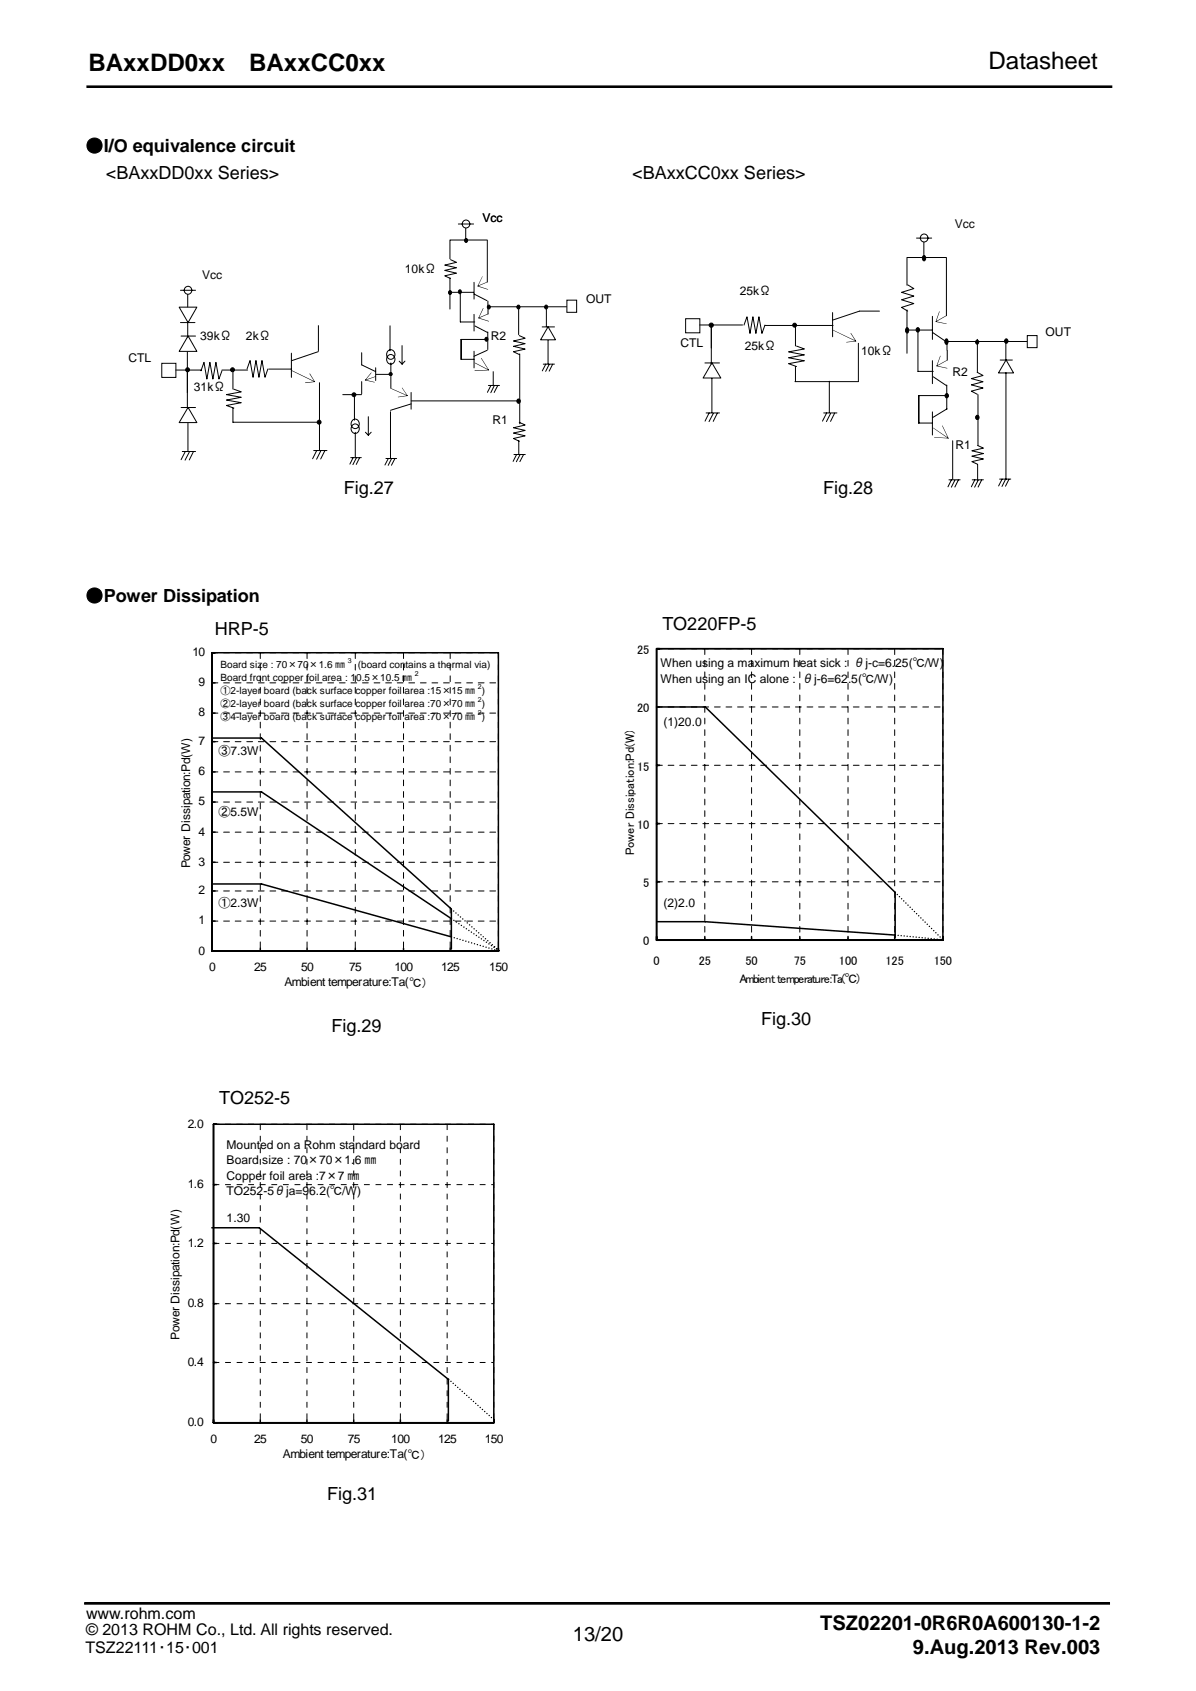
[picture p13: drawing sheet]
<svg xmlns="http://www.w3.org/2000/svg" width="210mm" height="297mm" viewBox="0 0 210 297" stroke-linecap="round" stroke-linejoin="round" font-family="sans-serif">
<defs><g id="words">
<g font-size="4.2">
<text x="15.5" y="12.4">BAxxDD0xx</text>
<text x="43.8" y="12.4">BAxxCC0xx</text>
<text x="173.6" y="12.1">Datasheet</text>
</g>
<g font-size="3.5">
<text x="144" y="286.3">TSZ02201-0R6R0A600130-1-2</text>
<text x="100.6" y="288.2">13/20</text>
<text x="160.3" y="290.5">9.Aug.2013 Rev.003</text>
</g>
<g font-size="3.2">
<text x="15" y="26.7">●I/O equivalence circuit</text>
<text x="18.6" y="31.4">&lt;BAxxDD0xx Series&gt;</text>
<text x="111" y="31.4">&lt;BAxxCC0xx Series&gt;</text>
<text x="60.4" y="86.8">Fig.27</text>
<text x="144.5" y="86.8">Fig.28</text>
<text x="15" y="105.7">●Power Dissipation</text>
<text x="37.7" y="111.5">HRP-5</text>
<text x="116.3" y="110.6">TO220FP-5</text>
<text x="58.2" y="181.3">Fig.29</text>
<text x="133.6" y="180">Fig.30</text>
<text x="38.5" y="194">TO252-5</text>
<text x="57.4" y="263.4">Fig.31</text>
</g>
<g font-size="2.8">
<text x="15.1" y="287.1">© 2013 ROHM Co., Ltd. All rights reserved.</text>
<text x="15.1" y="284.4">www.rohm.com</text>
<text x="15" y="290.4">TSZ22111･15･001</text>
</g>
<g font-size="2.2">
<text x="111.8" y="114.9">25</text>
<text x="111.8" y="125.1">20</text>
<text x="111.8" y="135.4">15</text>
<text x="111.8" y="145.6">10</text>
<text x="111.4" y="150.3" transform="rotate(-90 111.4 150.3)">Power Dissipation:Pd(W)</text>
<text x="112.9" y="155.8">5</text>
<text x="112.9" y="166.1">0</text>
<text x="114.7" y="169.5">0</text>
<text x="122.7" y="169.5">25</text>
<text x="129.8" y="172.6">Ambient temperature:Ta(℃）</text>
<text x="130.9" y="169.5">50</text>
<text x="139.4" y="169.5">75</text>
<text x="147.3" y="169.5">100</text>
<text x="155.5" y="169.5">125</text>
<text x="164" y="169.5">150</text>
</g>
<g font-size="2.1">
<text x="84.7" y="39">Vcc</text>
<text x="167.6" y="40">Vcc</text>
<text x="71.1" y="47.9">10kΩ</text>
<text x="35.5" y="49.1">Vcc</text>
<text x="102.9" y="53.2">OUT</text>
<text x="129.9" y="51.9">25kΩ</text>
<text x="35.2" y="59.7">39kΩ</text>
<text x="43.2" y="59.7">2kΩ</text>
<text x="86.2" y="59.7">R2</text>
<text x="183.6" y="59">OUT</text>
<text x="22.5" y="63.6">CTL</text>
<text x="119.5" y="61">CTL</text>
<text x="130.7" y="61.4">25kΩ</text>
<text x="151.2" y="62.3">10kΩ</text>
<text x="34" y="68.6">31kΩ</text>
<text x="167.2" y="66.1">R2</text>
<text x="86.5" y="74.4">R1</text>
<text x="167.8" y="78.9">R1</text>
<text x="33.8" y="115.2">10</text>
<text x="116" y="117.2">When using a maximum heat sick :</text>
<text x="116" y="120">When using an IC alone :</text>
<text x="140.8" y="120">θj-6=62.5(℃/W)</text>
<text x="149.9" y="117.2">θj-c=6.25(℃/W)</text>
<text x="34.9" y="125.8">8</text>
<text x="34.9" y="120.5">9</text>
<text x="34.9" y="130.9">7</text>
<text x="116.5" y="127.5">(1)20.0</text>
<text x="34.9" y="136.2">6</text>
<text x="38.4" y="132.6">③7.3W</text>
<text x="34.9" y="141.5">5</text>
<text x="38.4" y="143.4">②5.5W</text>
<text x="34.9" y="146.8">4</text>
<text x="33.4" y="152.5" transform="rotate(-90 33.4 152.5)">Power Dissipation:Pd(W)</text>
<text x="34.9" y="152.1">3</text>
<text x="34.9" y="157.1">2</text>
<text x="38.4" y="159.4">①2.3W</text>
<text x="116.5" y="159.4">(2)2.0</text>
<text x="34.9" y="167.7">0</text>
<text x="34.9" y="162.4">1</text>
<text x="36.7" y="170.6">0</text>
<text x="44.6" y="170.6">25</text>
<text x="49.9" y="173.2">Ambient temperature:Ta(℃）</text>
<text x="52.9" y="170.6">50</text>
<text x="61.3" y="170.6">75</text>
<text x="69.3" y="170.6">100</text>
<text x="77.4" y="170.6">125</text>
<text x="85.9" y="170.6">150</text>
<text x="33" y="198.1">2.0</text>
<text x="39.8" y="201.8">Mounted on a Rohm standard board</text>
<text x="33" y="208.7">1.6</text>
<text x="39.8" y="210">TO252-5θja=96.2(℃/W)</text>
<text x="39.8" y="204.5">Board size : 70</text>
<text x="39.8" y="207.2">Copper foil area :7×7 ㎜</text>
<text x="53.9" y="204.5">×70×1.6 ㎜</text>
<text x="39.8" y="214.7">1.30</text>
<text x="33" y="219">1.2</text>
<text x="33" y="229.6">0.8</text>
<text x="31.5" y="235.4" transform="rotate(-90 31.5 235.4)">Power Dissipation:Pd(W)</text>
<text x="33" y="239.9">0.4</text>
<text x="33" y="250.5">0.0</text>
<text x="37" y="253.4">0</text>
<text x="44.6" y="253.4">25</text>
<text x="49.7" y="256.1">Ambient temperature:Ta(℃）</text>
<text x="52.8" y="253.4">50</text>
<text x="61" y="253.4">75</text>
<text x="68.7" y="253.4">100</text>
<text x="76.9" y="253.4">125</text>
<text x="85.1" y="253.4">150</text>
</g>
<g font-size="1.8">
<text x="38.7" y="119.7">Board front copper foil area : 10.5×10.5 ㎜</text>
<text x="38.7" y="117.4">Board size : 70×70</text>
<text x="54.2" y="117.4">×1.6 ㎜</text>
<text x="62.8" y="117.4">(board contains a thermal via)</text>
<text x="38.7" y="121.9">①2-layer board (back surface copper foil area :15×</text>
<text x="38.7" y="124.2">②2-layer board (back surface copper foil area :70×</text>
<text x="79.3" y="121.9">15 ㎜ )</text>
<text x="79.3" y="124.2">70 ㎜ )</text>
<text x="38.7" y="126.6">③4-layer board (back surface copper foil area :70×</text>
<text x="79.3" y="126.6">70 ㎜ )</text>
</g>
<g font-size="1.2">
<text x="61.1" y="116.5">3</text>
<text x="72.8" y="118.8">2</text>
<text x="83.9" y="121.1">2</text>
<text x="83.9" y="123.4">2</text>
<text x="83.9" y="125.7">2</text>
</g>
</g></defs>
<path d="M15.3 15.2h179.9" fill="none" stroke="#000" stroke-width=".3"/>
<g fill="none" stroke="#000" stroke-width=".18">
<path d="M15.3 15.1h179.9v.3h-179.9zM28.4 63.8h2.5v2.5h-2.5zM30.9 65h4.5M32.9 65v4M35.3 65.1l.5-1.5 .5 3 .6-3 .5 3 .5-3 .5 3 .6-1.5M39 65h4.5M40.9 65v3.3M40.9 71.7v2.5h15.3M41.1 68.4l1.3 .4-2.6 .5 2.6 .5-2.6 .5 2.6 .4-2.6 .5 1.3 .5M14.9 281.5h179.9v.3h-179.9z"/>
<circle cx="32.9" cy="64.9" r=".35"/>
<circle cx="40.8" cy="65" r=".35"/>
</g>
<path d="M14.9 281.7h179.9" fill="none" stroke="#000" stroke-width=".28"/>
<g fill="#000">
<circle cx="32.9" cy="64.9" r=".35"/>
<circle cx="40.8" cy="65" r=".35"/>
</g>
<path d="M33 71.6l1.6 2.6h-3.1z" fill="#fff"/>
<path d="M31.8 71.6h2.5M32 79.3h2.3M32.5 79.3l-.7 1.5M32.9 61.7v9.9M33 74.4v4.8M33 71.6l1.6 2.6h-3.1zM33.2 79.4l-.7 1.4M34 79.4l-.8 1.4" fill="none" stroke="#000" stroke-width=".18"/>
<path d="M33 59l1.6 2.7h-3.1z" fill="#fff"/>
<path d="M31.8 59h2.5M33 59l1.6 2.7h-3.1z" fill="none" stroke="#000" stroke-width=".18"/>
<path d="M31.5 54h3.1l-1.6 2.7z" fill="#fff"/>
<g fill="none" stroke="#000" stroke-width=".18">
<path d="M31.5 54h3.1l-1.6 2.7zM31.7 56.7h2.5M33 56.6v2.7M33 51.2v2.7M55.9 57.2v4.4M43.4 64.8l.5-1.5 .5 3 .5-3 .6 3 .5-3 .5 3 .5-1.5M47.2 64.8h3.9M51.2 62v4.3M55.1 79.1h2.3M55.6 79.1l-.7 1.5M55.9 61.8l-4.7 1.6M56.1 67.2v11.9"/>
<path d="M56.3 79.2l-.7 1.5M57 79.2l-.7 1.4"/>
<circle cx="56" cy="74.2" r=".35"/>
</g>
<path d="M51.1 65l4.2 2.1zM54.4 65.6l.9 1.5-1.7 .2v-.1l1.7-.2z" fill="#000"/>
<circle cx="56" cy="74.2" r=".35" fill="#000"/>
<circle cx="33" cy="51" r=".69" fill="#fff"/>
<g fill="none" stroke="#000" stroke-width=".18">
<path d="M81.8 39.6v2.7M31.7 51h2.6"/>
<circle cx="33" cy="51" r=".69"/>
</g>
<circle cx="81.8" cy="39.3" r=".69" fill="#fff"/>
<g fill="none" stroke="#000" stroke-width=".18">
<path d="M80.5 39.3h2.6M79 42.2v3.3M79 48.8v2.4M79 51.4h4.2M79 51.8v2.5M79.1 42.2h6.4M79.1 45.6l1 .5-2 .5 2 .4-2 .5 2 .5-2 .5 1 .4M80.8 51.4v5.2h2.6M83.2 49.6v2.9M83.2 51.6l2.3 1.2M83.2 55.2v2.9M83.4 57.3l2.2 1.1"/>
<path d="M85.6 42.2v7.3M85.6 58.3v3.1M85.6 59.6h-4.6v3.5h2.2M85.7 53.9h13.8M85.7 52.9v2.3M91.1 54v4.8M99.5 52.7h1.7v2.2h-1.7zM83.2 61.7v2.9M85.7 67.7h2M86.2 67.7l-.6 1.2M86.6 65.3v2.3M86.8 67.8l-.6 1.2"/>
<path d="M87.4 67.8l-.6 1.1"/>
<circle cx="81.8" cy="39.3" r=".69"/>
<circle cx="79" cy="51.4" r=".31"/>
<circle cx="80.7" cy="51.2" r=".32"/>
<circle cx="81.8" cy="42.2" r=".31"/>
<circle cx="85.4" cy="59.6" r=".31"/>
<circle cx="85.8" cy="53.9" r=".31"/>
<circle cx="95.9" cy="53.9" r=".31"/>
</g>
<g fill="#000">
<path d="M83.9 50.2l1.7-.7-1.7 .8zM84.7 48.6l-.8 1.7 1.8 .6-1.9-.6z"/>
<path d="M84 55.8l1.7-.7-1.6 .8zM84.8 54.1l.1 .1-.9 1.6 1.9 .7-1.9-.6z"/>
<path d="M83.3 63.7l2.6 1.3zM84.5 62.9l1.4 2.1-2.6 .1 2.5-.1z"/>
</g>
<g fill="#000">
<circle cx="79" cy="51.4" r=".31"/>
<circle cx="80.7" cy="51.2" r=".32"/>
<circle cx="81.8" cy="42.2" r=".31"/>
<circle cx="85.4" cy="59.6" r=".31"/>
<circle cx="85.8" cy="53.9" r=".31"/>
<circle cx="95.9" cy="53.9" r=".31"/>
</g>
<path d="M96.2 57.4l1.3 2.3h-2.6z" fill="#fff"/>
<g fill="none" stroke="#000" stroke-width=".18">
<path d="M95.2 57.4h2.1M95.9 54.3v3.1M96.2 57.4l1.3 2.3h-2.6zM96.2 59.8v4.1M63.5 64.1l2.5 1.2M63.5 62v2.1M63.5 67v2.2M66 64.6v2.2M95.4 64h1.9M95.8 64l-.6 1.2M96.4 64l-.6 1.2M97 64l-.6 1.2"/>
<path d="M61.6 80.4h1.8M62 80.4l-.6 1.1M62.5 80.5l-.5 1.1M63.1 80.4l-.6 1.2"/>
</g>
<path d="M64.1 66.7l1.9-.6-1.8 .7zM65.2 65.4v.1l-1 1.3 1.6 .4-1.7-.4z" fill="#000"/>
<path d="M61.7 73.6h1.4v2.6h-1.4z" fill="#fff"/>
<path d="M60.2 69.3h3.3M61.9 74.7a.8 .8 0 0 1 1.2 .2 .8 .8 0 0 1-.5 1.2 .8 .8 0 0 1-.9-.4 .8 .8 0 0 1 .2-1zM61.9 73.9a.8 .8 0 0 1 1.2 .2 .8 .8 0 0 1-.5 1.1 .8 .8 0 0 1-.9-.3 .8 .8 0 0 1 .2-1zM62.2 69.4v4.4M62.4 75.9v4.4" fill="none" stroke="#000" stroke-width=".18"/>
<path d="M67.9 61.4h1.4v2.6h-1.4z" fill="#fff"/>
<g fill="none" stroke="#000" stroke-width=".18">
<path d="M68.5 57.2v4.4M91.2 58.9l1 .5-2.1 .5 2.1 .5-2.1 .4 2.1 .5-2.1 .5 1.1 .5M120.4 56h2.5v2.5h-2.5zM122.9 57.1h7.5M124.9 57.2v4M130.6 57.1l.5-1.5 .6 3 .5-3 .5 3 .5-3 .6 3 .5-1.5M134.3 57.2h12M139.7 57.2v3.6M64.7 73.2v3.3l-.5-.6M65.2 75.9l-.5 .5M66 65.8h2.4M68.1 62.5a.81 .81 0 0 1 1.2 .2 .81 .81 0 0 1-.4 1.2 .82 .82 0 0 1-1-.4 .82 .82 0 0 1 .2-1z"/>
<path d="M68.1 61.7a.81 .81 0 0 1 1.2 .2 .81 .81 0 0 1-.4 1.2 .82 .82 0 0 1-1-.4 .82 .82 0 0 1 .2-1zM68.6 72.3v8.2M68.6 63.8v4.3M70.6 60.7v3.3l-.5-.6M71.1 63.4l-.5 .5M72.2 71l-3.6 1.1M72.2 68.9v3M72.2 70.4h19M85.5 61.5l-2.3 1.1M90.2 79.8h2M90.7 79.8l-.6 1.2M91.1 77.4v2.4"/>
<path d="M91.2 74.2l1 .5-2.1 .4 2.1 .5-2.1 .5 2.1 .5-2.1 .4 1.1 .5M91.2 62.2v12.2M91.3 79.9l-.6 1.2M91.9 79.9l-.6 1.2M139.6 67h11.1M139.7 64.4v2.6M139.8 60.8l1.4 .5-2.7 .5 2.7 .5-2.7 .5 2.7 .6-2.7 .5 1.3 .5M67.8 80.5h1.8M68.2 80.5l-.6 1.2M68.7 80.6l-.5 1.1M69.3 80.6l-.6 1.1"/>
<circle cx="91" cy="53.9" r=".31"/>
<circle cx="124.9" cy="57.1" r=".37"/>
<circle cx="139.5" cy="57.1" r=".35"/>
<circle cx="62.1" cy="69.3" r=".34"/>
<circle cx="68.6" cy="65.7" r=".27"/>
<circle cx="91" cy="70.4" r=".35"/>
</g>
<path d="M68.5 68.2l3.1 1.3zM70.6 68.1l1 1.5-1.7 .2 1.6-.3z" fill="#000"/>
<g fill="#000">
<circle cx="91" cy="53.9" r=".31"/>
<circle cx="124.9" cy="57.1" r=".37"/>
<circle cx="139.5" cy="57.1" r=".35"/>
<circle cx="62.1" cy="69.3" r=".34"/>
<circle cx="68.6" cy="65.7" r=".27"/>
<circle cx="91" cy="70.4" r=".35"/>
</g>
<path d="M125 63.7l1.6 2.7h-3.2z" fill="#fff"/>
<g fill="none" stroke="#000" stroke-width=".18">
<path d="M124.9 57.1v6.8M146.2 54.9v4.3M150.9 54.7h3.5M150.9 54.7l-4.7 1.5M166.1 60h14.2M171.6 59.6v5.8M180.4 58.9h1.7v2.2h-1.7zM123.8 63.8h2.5M124 72.5h2.3M124.5 72.5l-.7 1.5M125 63.7l1.6 2.7h-3.2zM125 66.5v6"/>
<path d="M125.2 72.6l-.7 1.5M125.9 72.6l-.7 1.4M144.6 72.5h2.3M145.1 72.5l-.7 1.5M145.6 67v5.5M145.8 72.6l-.7 1.5M146.5 72.6l-.7 1.4M150.7 60.3v6.7"/>
</g>
<path d="M146.1 57.9l4.2 2zM149.4 58.5l.9 1.5-1.7 .2 1.7-.3z" fill="#000"/>
<path d="M176.6 63.2l1.3 2.3h-2.6z" fill="#fff"/>
<g fill="none" stroke="#000" stroke-width=".18">
<path d="M159.1 57.6h.2a.57 .57 0 0 1 0 .9 .57 .57 0 0 1-.2-.9zM159.2 58.7v3.4M159.2 45.2v4.9M159.2 54.4v3.4M159.2 58h4.4M159.3 45.2h6.8M159.4 50l1 .7-2.1 .7 2.1 .6-2.1 .7 2.1 .6-2.1 .7 1.1 .7M161.2 58v7.2h2.7M162.1 44.9a.41 .41 0 0 1 .4 .4 .41 .41 0 0 1-.4 .5 .66 .66 0 0 1 0-.9zM162.2 42.1v2.6M163.7 55.6v4M163.7 58.4l2.4 1.6"/>
<path d="M166 59.6l.2-.1a.57 .57 0 0 1 0 1 .55 .55 0 0 1-.2-.9zM166.2 45.2v10.3M163.7 72.3v4.1M163.7 63.4v4M163.9 66.2l2.3 1.6M166.2 67.6v4.3M166.2 69.5h-4.9v4.8h2.4M166.3 60.2v1.3M166.3 71.8l-2.5 1.5M166.3 61.6v1.6M167.3 77.4v6.8M171.6 65.4l1 .6-2.1 .5 2.1 .6-2.1 .5 2.1 .6-2.1 .5 1.1 .6"/>
<path d="M171.6 78.3l1.1 .4-2.1 .5 2.1 .5-2.1 .4 2.1 .5-2.1 .5 1 .5M171.7 69.3v9M175.6 63.2h2.1M176.6 60.2v3M176.6 65.5v18.7M176.6 63.2l1.3 2.3h-2.6zM166.6 84.3h2M167 84.3l-.6 1.2M167.6 84.4l-.6 1.2M168.3 84.3l-.7 1.3M170.7 84.3h2M171.2 84.3l-.7 1.2"/>
<path d="M171.6 81.6v2.8M171.7 84.4l-.6 1.2M172.3 84.3l-.6 1.3M175.5 84.2h2M175.9 84.2l-.6 1.2M176.5 84.2l-.6 1.2M177.1 84.2l-.6 1.2"/>
<circle cx="161.1" cy="57.9" r=".35"/>
<circle cx="176.7" cy="59.9" r=".36"/>
<circle cx="166.2" cy="69.5" r=".34"/>
<circle cx="171.6" cy="60.1" r=".32"/>
<circle cx="171.6" cy="73.3" r=".35"/>
</g>
<g fill="#000">
<path d="M164.3 56.5l1.9-1.1-1.9 1.1zM164.9 54.7l-.5 1.8 1.8 .4-1.9-.4z"/>
<path d="M164.4 64.2l1.9-1-1.8 1.1zM165.1 62.5l-.6 1.7 1.8 .5-1.9-.4z"/>
<path d="M163.8 75.1l2.7 1.9zM165.4 74.7l1.2 2.3-2.6-.2 2.5 .2z"/>
</g>
<g fill="#000">
<path d="M159.1 57.6h.2a.57 .57 0 0 1 0 .9 .57 .57 0 0 1-.2-.9z" fill-rule="evenodd"/>
<path d="M162.1 44.9a.41 .41 0 0 1 .4 .4 .41 .41 0 0 1-.4 .5 .66 .66 0 0 1 0-.9z" fill-rule="evenodd"/>
<path d="M166 59.6l.2-.1a.57 .57 0 0 1 0 1 .55 .55 0 0 1-.2-.9z" fill-rule="evenodd"/>
<circle cx="161.1" cy="57.9" r=".35"/>
<circle cx="176.7" cy="59.9" r=".36"/>
<circle cx="166.2" cy="69.5" r=".34"/>
<circle cx="171.6" cy="60.1" r=".32"/>
<circle cx="171.6" cy="73.3" r=".35"/>
</g>
<circle cx="162.3" cy="41.8" r=".69" fill="#fff"/>
<g fill="none" stroke="#000" stroke-width=".18">
<path d="M160.9 41.8h2.7"/>
<circle cx="162.3" cy="41.8" r=".69"/>
</g>
<path d="M37.5 197.5h49.2v52.4h-49.2z" fill="#fff"/>
<path d="M37.5 197.5h49.2M45.7 197.5v52.4M53.9 197.5v52.4M62.1 197.5v52.4M70.3 197.5v52.4M78.5 197.5v52.4M86.7 197.5v52.4M37.5 218.4h49.2M37.5 208.1h49.2M37.5 239.3h49.2M37.5 229h49.2" fill="none" stroke="#000" stroke-width=".18" stroke-dasharray="1 1 1 1 1 1 1 1" stroke-linecap="butt"/>
<path d="M37.5 197.5h49.2v52.4h-49.2zM37.2 215.7h8.3l33.2 26.6v7.3M37.5 218.4h.5M37.5 208.1h.5M37.5 239.3h.5M37.5 229h.5M45.7 249.4v.5M53.9 249.4v.5M62.1 249.4v.5M70.3 249.4v.5M78.5 249.4v.5" fill="none" stroke="#000" stroke-width=".26"/>
<path d="M78.8 242.3l8.2 7.3" fill="none" stroke="#000" stroke-width=".26" stroke-dasharray="0 .5"/>
<path d="M115.3 114h50.2v51.1h-50.2z" fill="#fff"/>
<path d="M115.3 114h50.2M123.7 114v51.1M132 114v51.1M140.4 114v51.1M148.9 114v51.1M157.1 114v51.1M165.5 114v51.1M115.3 134.4h50.2M115.3 124.2h50.2M115.3 154.9h50.2M115.3 144.7h50.2" fill="none" stroke="#000" stroke-width=".18" stroke-dasharray="1 1 1 1 1 1 1 1"/>
<path d="M115.3 114h50.2v51.1h-50.2zM115.3 134.4h.5M115.3 124.2h.5M115.3 154.9h.5M115.3 144.7h.5M123.7 164.5v.6M132 164.5v.6M140.4 164.5v.6M148.9 164.5v.6M157.1 164.5v.6" fill="none" stroke="#000" stroke-width=".29"/>
<path d="M115.4 124.2h8.4l33.4 32.6v7.9M115.4 161.9h8.4l33.4 2.4" fill="none" stroke="#000" stroke-width=".26"/>
<path d="M157.2 156.8l8.3 8.3M157.2 164.3l8.3 .8" fill="none" stroke="#000" stroke-width=".26" stroke-dasharray="0 .5"/>
<path d="M37.2 114.7h50.3v52.4h-50.3z" fill="#fff"/>
<g fill="none" stroke="#000" stroke-width=".18" stroke-dasharray="1 1 1 1 1 1 1 1">
<path d="M37.2 120h50.3M37.2 114.7h50.3M45.7 114.7v52.4M53.9 114.7v52.4M62.4 114.7v52.4M70.8 114.7v52.4M79 114.7v52.4M87.5 114.7v52.4M37.2 135.6h50.3M37.2 130.3h50.3M37.2 125.3h50.3M37.2 156.5h50.3"/>
<path d="M37.2 151.5h50.3M37.2 146.2h50.3M37.2 140.9h50.3M37.2 161.8h50.3"/>
</g>
<g fill="none" stroke="#000" stroke-width=".26">
<path d="M37.2 114.7h50.3v52.4h-50.3zM37.2 120h.6M37.2 135.6h.6M37.2 130.3h.6M37.2 125.3h.6M37.4 129.6h8.5l33.3 30.1M37.4 139.1h8.5l33.3 22.3M37.2 156.5h.6M37.2 151.5h.6M37.2 146.2h.6M37.2 140.9h.6M37.4 155.3h8.5l33.3 9.3"/>
<path d="M79.2 159.8v6.9M37.2 161.8h.6M45.7 166.6v.5M53.9 166.6v.5M62.4 166.6v.5M70.8 166.6v.5M79 166.6v.5"/>
</g>
<path d="M79.2 159.7l8.6 7.4M79.2 161.4l8.6 5.7M79.2 164.6l8.6 2.5" fill="none" stroke="#000" stroke-width=".26" stroke-dasharray="0 .5"/>
<use href="#words"/>
</svg>
